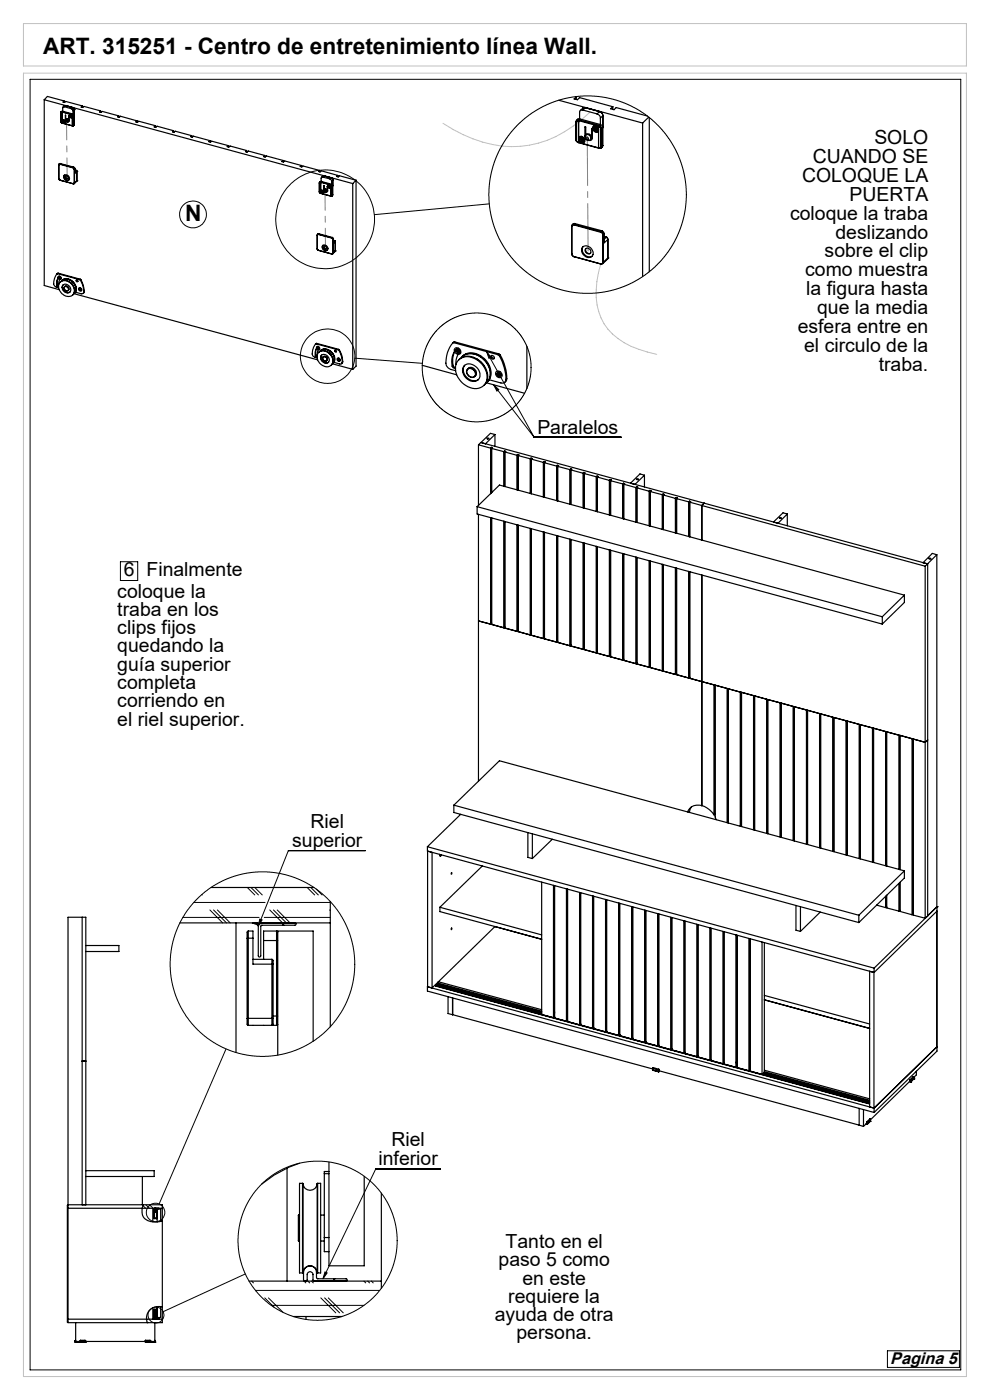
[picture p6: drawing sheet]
<svg xmlns="http://www.w3.org/2000/svg" width="210mm" height="297mm" viewBox="0 0 210 297" stroke-linecap="round" stroke-linejoin="round" font-family="sans-serif">
<defs><g id="words">
<g font-size="4.8">
<text x="9.1" y="11.5">ART. 315251 - Centro de entretenimiento línea Wall.</text>
<text x="39.3" y="47">N</text>
</g>
<g font-size="4.1">
<text x="172.4" y="34.6">CUANDO SE</text>
<text x="185.5" y="30.6">SOLO</text>
<text x="170.1" y="38.6">COLOQUE LA</text>
<text x="167.6" y="46.6">coloque la traba</text>
<text x="180.2" y="42.6">PUERTA</text>
<text x="177.2" y="50.6">deslizando</text>
<text x="170.8" y="58.6">como muestra</text>
<text x="174.9" y="54.6">sobre el clip</text>
<text x="171" y="62.6">la figura hasta</text>
<text x="169.2" y="70.6">esfera entre en</text>
<text x="173.3" y="66.6">que la media</text>
<text x="170.6" y="74.6">el circulo de la</text>
<text x="186.4" y="78.6">traba.</text>
<text x="114" y="92.1">Paralelos</text>
<text x="26.3" y="122.2">6</text>
<text x="31.1" y="122.2">Finalmente</text>
<text x="24.9" y="126.8">coloque la</text>
<text x="24.9" y="130.7">traba en los</text>
<text x="24.9" y="134.5">clips fijos</text>
<text x="24.9" y="138.4">quedando la</text>
<text x="24.9" y="142.3">guía superior</text>
<text x="24.9" y="146.2">completa</text>
<text x="24.9" y="150">corriendo en</text>
<text x="24.9" y="153.9">el riel superior.</text>
<text x="62" y="179.7">superior</text>
<text x="65.9" y="175.7">Riel</text>
<text x="83" y="243.1">Riel</text>
<text x="80.3" y="247.1">inferior</text>
<text x="105.8" y="268.7">paso 5 como</text>
<text x="107.2" y="264.8">Tanto en el</text>
<text x="110.8" y="272.5">en este</text>
<text x="105" y="280.3">ayuda de otra</text>
<text x="107.8" y="276.4">requiere la</text>
<text x="109.5" y="284.1">persona.</text>
</g>
<text font-size="3.6" x="188.8" y="289.3">Pagina 5</text>
</g></defs>
<g fill="none" stroke="#000" stroke-width=".21">
<path d="M6.4 16.8h197.4v273.8h-197.4zM103.8 43.2l-24.4 2.3M75.2 76l14.4 1.1M103.2 74.6l10.1 18.2M103.2 74.6l.9 1.2-.4 .2zM104.7 81.6l8.6 11.2M104.7 81.6l1.1 1.1-.4 .3zM113.3 92.8h18.5M25.5 119.2h3.7v4h-3.7zM38.8 194.6h16.2M41.1 191.4h15.1M42.8 189.8l.1 .1"/>
<path d="M44.5 193l2.7 2.8M45.3 193l2.7 2.8M46.1 193l2.7 2.8M52.5 188.3l1.5 1.6M53.2 188.3l1.6 1.6M54 188.3l1.6 1.6M55.1 195l.5 .2-.8 1.3zM56.1 194.6h14M57.2 193l2.7 2.8M57.3 191.4h12.8M58 193l2.7 2.8M58.8 193l2.7 2.8"/>
<path d="M65.2 188.3l1.5 1.6M65.9 188.3l1.6 1.6M67.1 188.6l1.2 1.3M69.9 193l.2 .2M77.5 180.4h-16.3l-6.4 16.1M47.9 222.5l-14.1 32.9M30.3 255.8l.6 .5M30.9 255.6l.8 .7M31.7 255.6l.8 .7M93.4 248h-13.7l-11.2 23.3M52 270.3l-17.4 8M53.4 271.8l.4 .4"/>
<path d="M54.2 273.8h26.3M56.2 275.3l2 2.1M56.9 275.3l3.1 3.1M57.5 276.9h19.7M64.5 271.8l.4 .4M65.3 271.8l.4 .4M66.1 271.8l.4 .4M68.1 275.3l3.1 3.2M68.9 275.3l3.1 3.2M68.9 269.8l.5 .2-.9 1.3zM69.6 275.3l3.2 3.2M77.2 271.8l.4 .4"/>
<path d="M78 271.8l.4 .4M78.8 271.8l.4 .4M31.2 280.5l.1 .1M188.2 286.6h15.3v3.5h-15.3z"/>
<circle cx="40.9" cy="45.5" r="2.86"/>
<circle cx="69" cy="46.5" r="10.5"/>
<circle cx="124.6" cy="41.3" r="20.9"/>
<circle cx="69.5" cy="75.5" r="5.8"/>
<circle cx="101.1" cy="78" r="11.5"/>
<circle cx="55.7" cy="204.5" r="19.6"/>
<circle cx="33" cy="257.2" r="1.96"/>
<circle cx="33.1" cy="279" r="1.69"/>
<circle cx="67.4" cy="263.2" r="16.9"/>
</g>
<path d="M124.6 29.3l.1 23.9" fill="none" stroke="#808080" stroke-width=".21" stroke-dasharray="15.2 1.3 1.3 1.3" stroke-dashoffset="5.2"/>
<path d="M5 15.5h200v276.5h-200zM5 5h200v9h-200zM125.2 23.8a23.5 23.5 0 0 1-16.7 7.3 27.2 27.2 0 0 1-14.5-4.9M127.4 56a17.1 17.1 0 0 0 .1 11.4 13.9 13.9 0 0 0 9.8 7.3l2 .5" fill="none" stroke="#c0c0c0" stroke-width=".21"/>
<path d="M14.1 25.6l.1 11.9M68.9 40.5l.1 12" fill="none" stroke="#808080" stroke-width=".21" stroke-dasharray="15.2 1.3 1.3 1.3" stroke-dashoffset="11.2"/>
<path d="M55.1 195l.5 .2-.8 1.3zM68.9 269.8l.5 .2-.9 1.3zM103.2 74.6l.9 1.2-.4 .2zM104.7 81.6l1.1 1.1-.4 .3z" fill="#000"/>
<g fill="none" stroke="#000" stroke-width=".25">
<path d="M9.4 21.2l.7-.7 3.5 .9M9.4 21.2l65.4 17.7M9.4 21.2v39.4l3.2 .9M12.5 35h.1M12.5 35v2.9M12.5 37.9l.2 .3M12.5 34.9v.1M12.7 34.9l-.2 .1M12.7 38.2h.1M12.7 38.2l2.8 .8M12.7 34.9l2.8 .7M12.7 34.8v.1"/>
<path d="M12.7 34.8h-.2M12.7 34.8l2.9 .8M12.8 34.7l-.3 .1M12.8 34.7l2.8 .8M12.8 34.7l-.1 .1M12.9 25.8v.2M12.9 25.8v.1M12.9 23.9v1.9M12.9 23.7v.2M13 23.8h.1M13 23.8l.2 .1M13 23.8h.2"/>
<path d="M13 23.8l-.1 .1M13.1 26.1h.1M13.2 23.7v.1M13.2 24l-.3-.2v2.2h.3M13.2 23.7h-.3M13.2 26.1l2.2 .6M13.2 26.1h.1M13.2 24v2.1M13.2 23.8l2.1 .6M13.2 23.7l2.2 .6M13.2 26h.1M13.2 25.5a.35 .35 0 0 1 .5-.1 .35 .35 0 0 1 .1 .5 .35 .35 0 0 1-.5 .2l-.1-.2"/>
<path d="M13.2 23.9v2.1M13.2 23.9v.1M13.3 23.6l-.4 .1M13.3 23.6l2.2 .6M13.3 23.6l-.1 .1M13.3 25.7l.2 .1M13.5 25.7h-.2l.2 .1M13.5 25.9h.1M13.5 25.6v.4v-.2M13.5 25.7h.1M13.5 25.8h.1M13.5 25.7l.2 .2"/>
<path d="M13.5 25.6v.1M13.6 25.8l.1 .1zM13.6 21.4l-.2 .3h.3l.2-.2 3.6 1M13.6 21.4v.3M13.6 37.2a.69 .69 0 0 1 1 .2 .69 .69 0 0 1-.2 .9 .77 .77 0 0 1-.7-.3 .77 .77 0 0 1-.1-.8zM13.6 22.5l-.2 .2M13.7 37.1a.74 .74 0 0 0 .1 .9 .74 .74 0 0 0 .8 .1M13.7 22.6l-.4 .1v.9M13.7 22.6l1.4 .5M13.9 25.4a.39 .39 0 0 1 .4-.2 .39 .39 0 0 1 .3 .4M13.9 22.4l-.2 .1M13.9 22.4h.1"/>
<path d="M13.9 22.4l-.3 .1M13.9 22.4l1.5 .4M13.9 22.4l-.2 .2M13.9 25.3a.35 .35 0 0 0 .1 .5 .35 .35 0 0 0 .4 0M13.9 25.3a.38 .38 0 0 1 .5 .1 .38 .38 0 0 1 0 .4l.2-.2M13.9 25.3v-.9v1M14 37.4a.37 .37 0 0 0 0 .4 .37 .37 0 0 0 .5 0M14.6 25.6v-1v1.1l-.3 .2M14.6 25.6h.1M14.6 25.5v.1M14.8 24.7h.2M14.8 24.6v.1"/>
<path d="M14.9 24.6h.1M14.9 24.6l.1 .1M15 24.6l.1-.2 .1 .3M15 24.7v.2M15 24.6l-.2 .1M15 24.7h.1M15 24.8h.1M15 24.4v.2M15 24.7v.1M15 24.8v.1M15.1 24.7l-.1 .2M15.1 23.1l.4 .4"/>
<path d="M15.2 24.7h-.1M15.3 24.7a.31 .31 0 0 0-.3-.3 .31 .31 0 0 0-.3 .4 .31 .31 0 0 0 .5 .1l.1-.1M15.3 24.5a.34 .34 0 0 0-.4-.2 .34 .34 0 0 0-.3 .3 .34 .34 0 0 0 .4 .4l.3-.1M15.3 24.4h.1M15.3 24.4h.2M15.4 24.3l-.1 .1M15.4 24.3l.3 .3M15.4 22.8l.4 .4M15.4 22.8h.1M15.4 22.8l-.3 .3M15.5 24.4l.1 .3M15.5 24.2l.2 .2v.2"/>
<path d="M15.5 24.4v2.2M15.5 23.5v.7M15.5 24.2l-.1 .1M15.5 35.6l.2 .3M15.5 24.6l-.2-.2v2.3l.2-.1M15.5 39h.1M15.6 35.6l.2 .3M15.6 35.6h-.1M15.6 26.5l-.1 .1M15.6 26.5h.1M15.6 24.7v1.8M15.6 35.5l.3 .3"/>
<path d="M15.6 35.5v.1M15.7 26.5l-.3 .2M15.7 24.6l-.1 .1M15.7 24.6v1.9M15.7 38.8l-.2 .2M15.7 38.8h.1M15.7 35.9v2.9M15.8 38.9l-.3 .1M15.8 26.4l-.1 .2M15.8 23.2h.1M15.8 23.2v3.2M15.8 26.4l-.3 .3"/>
<path d="M15.8 23.2l-.3 .3M15.8 35.9h-.1M15.8 38.8v.1M15.8 35.9v2.9M15.9 36.1l.2 .1M15.9 35.8l-.1 .1M15.9 35.8v.9l.4-.3M16.1 36.2l.2 .2M16.1 36.2h.1M16.1 36.2l-.2 .1M16.2 38.5l-.4 .4M16.3 38.3l-.1 .2"/>
<path d="M16.3 36.4h.1M16.3 38.3h.1M16.3 36.4v1.9M16.3 38.3l-.5 .5M17.5 22.5l-.3 .2 .4 .1 .2-.2 3.5 .9M17.5 22.5v.3M21.3 23.5l-.2 .2 .3 .1 .3-.2 3.5 1M21.3 23.5v.3M25.2 24.6l-.2 .2 .3 .1 .2-.2 3.6 .9M25.2 24.6v.3M29.1 25.6l-.3 .3 .4 .1 .2-.3 3.5 1M29.1 25.6v.3"/>
<path d="M32.9 26.7l-.2 .2 .4 .1 .2-.2 3.5 .9M32.9 26.7v.3M36.8 27.7l-.2 .3h.3l.2-.2 3.6 1M36.8 27.7v.3M40.7 28.8l-.2 .2 .3 .1 .2-.2 3.6 .9M40.7 28.8v.3M44.6 29.8l-.3 .3 .4 .1 .2-.3 3.5 1M44.6 29.8v.3M48.4 30.9l-.2 .2 .3 .1 .3-.2 3.5 .9M48.4 30.9v.3M52.3 31.9l-.2 .3 .3 .1 .2-.3 3.6 1M52.3 31.9v.3"/>
<path d="M56.2 33l-.3 .2 .4 .1 .2-.2 3.5 .9M56.2 33v.3M60 34l-.2 .3 .3 .1 .3-.3 3.5 1M60 34v.3M63.9 35.1l-.2 .2 .3 .1 .2-.2 3.6 1M63.9 35.1v.3M67.7 38.8v1.9M67.8 36.2v.2M67.8 36.2l-.2 .2 .3 .1 .2-.3 3.5 1M67.8 38.7l-.1 .1M67.8 38.7l.2 .1M67.8 38.7h.1"/>
<path d="M68 38.7h-.2M68 38.7l2.2 .6M68 38.6v.1M68 38.8l-.1-.1-.1 .1v2M68 38.6l-.2 .1M68 38.8v2.1M68 38.6l2.2 .6M68.1 38.5l-.3 .2M68.1 38.5l2.2 .6M68.1 38.5l-.1 .1M68.4 37.4l-.2 .2M68.5 37.6l-.4 .1v.8"/>
<path d="M68.5 37.6l1.5 .4M68.7 39.3v1zM68.7 37.3h.1M68.7 37.3l-.3 .1M68.7 37.3l-.2 .3M68.7 37.3l1.5 .4M68.8 37.3l-.3 .1M68.8 37.3l1.4 .4M69.7 39.5h.1M69.8 39.3l.3 .3h-.2v.2zM69.8 39.5v.1M69.8 39.7h.1"/>
<path d="M69.8 39.5h-.2l.2 .1M69.9 39.6h.2M70 38l.3 .4M70.1 39.6a.32 .32 0 0 0-.3-.3 .32 .32 0 0 0-.3 .4 .32 .32 0 0 0 .5 .2l.1-.2M70.1 39.4a.36 .36 0 0 0-.6-.1 .36 .36 0 0 0 .3 .6h.3M70.2 39.3l.1 .1M70.2 39.3v.1M70.2 39.2v.1M70.2 39.2l.3 .3M70.2 37.7l.4 .4M70.2 37.7l.4 .5M70.2 37.7h.1"/>
<path d="M70.2 37.7l-.2 .3M70.3 39.4l.1 .1M70.3 39.1l.3 .2-.1 .2M70.3 39.5l-.2-.1v2.1h.2M70.3 39.4h.1M70.3 38.4v.7M70.3 39.5v2M70.3 39.1l-.1 .1M70.4 39.4l-.1 .1M70.4 39.4v2.1M70.4 39.5h.1M70.4 39.5v1.9"/>
<path d="M70.5 39.5v1.9M70.6 38.1v.1M70.6 38.1v3.2M70.6 38.2l-.3 .2M71.6 37.2l-.2 .2 .4 .1 .2-.2 3.5 .9M71.6 37.2v.3M74.8 38.9v39.4M75.5 38.2v39.5l-.7 .6M75.5 38.2l-.7 .7M118.5 21.3l17.8 4.8M122.1 20.5h.1M122.2 29.6l.1 .3"/>
<path d="M122.2 25.9h.1M122.2 29.6v.1M122.2 25.9v3.7M122.2 29.7l.1 .1M122.2 20.5v.6M122.2 25.9v3.8M122.2 20.5l-.4 .5 .7 .2 .4-.5 7.1 1.9M122.3 25.5l-.1 .4M122.4 25.6l.4 .3M122.4 25.6l-.1 .1M122.4 25.6l-.2 .3M122.5 30.2l.2 .1"/>
<path d="M122.6 30.2h.1M122.7 25.6h-.3M122.7 30.2l4.4 1.3M122.7 30.2v.1M122.7 25.6l4.4 1.2M122.7 25.4v.2M122.7 25.9a.22 .22 0 0 0-.2-.3 .22 .22 0 0 0-.2 .2v4.1a.22 .22 0 0 0 .1 .3 .22 .22 0 0 0 .3-.2M122.7 25.4l-.4 .1M122.7 30.3l4.4 1.2M122.7 25.4l4.4 1.2M122.7 25.9v4.1M122.8 30l-.1 .1"/>
<path d="M122.8 29.1a.79 .79 0 0 1 1 .1 .79 .79 0 0 1 .1 1.1h-.6l-.5-.5M122.8 25.9v4.1M122.8 25.9h-.1M122.8 30h-.1M122.9 29.2a.62 .62 0 0 1 .9 .1 .62 .62 0 0 1-.2 .9 .69 .69 0 0 1-.7-.3 .69 .69 0 0 1 0-.7zM122.9 25.2l-.3 .1-.3 .2M122.9 25.2l4.5 1.2M122.9 25.2l-.2 .2M122.9 29.6l.4 .1M123 29.5l-.1 .1M123.1 29.5l.3 .1M123.3 29.5l-.4-.1v.2"/>
<path d="M123.3 29.5v-.3h.2v.4l.3 .1v.1l-.3-.1M123.3 29.7v.3M123.4 29.6l.1 .3M123.4 29.2l-.1 .3M123.4 29.6l-.1 .1M123.4 30h-.1M123.5 29.7v.4l-.2-.1M123.6 23.4a.52 .52 0 0 0-.7 .4v1.4M123.6 23.4l3 .8M123.8 29.7h-.3M124.2 22.9l-.6 .1M124.2 22.9h.1"/>
<path d="M124.2 22.9h-.6l-.5 .6M124.2 22.9l3 .8M124.2 22.9l-.6 .5M124.2 28.6a.7 .7 0 0 0 .1 1 .7 .7 0 0 0 .9 0M124.2 28.6a.71 .71 0 0 1 .9-.1 .71 .71 0 0 1 .4 .7M124.2 28.6a.74 .74 0 0 1 .9 .2 .74 .74 0 0 1 .1 .8M124.2 28.6v-1.7h-.1v2M124.2 28.6l-.1 .2M125.5 29.2v-1.9h.2v1.9M125.5 29.3h.2M125.7 29.2l-.1 .2a.52 .52 0 0 1-.6 .4M125.7 29.2l-.5 .4"/>
<path d="M125.7 29l-.2 .2M125.9 27.3l.4 .1M126 27.3h-.1M126.1 27.2h.1M126.1 27.2l.3 .1M126.3 27.3l-.4-.1v.1M126.3 27.3v-.4h.2v.4l.3 .1M126.3 27.4v.4M126.4 27.7l-.1 .1M126.4 27.3l.1 .4M126.4 26.9l-.1 .4M126.4 27.3l-.1 .1"/>
<path d="M126.5 27.5v.3h-.2M126.6 24.2a.92 .92 0 0 1 .8 .8M126.8 27.4v.1h-.3M126.8 27.4l-.3 .1M127 27.5a.6 .6 0 0 0-.5-.7 .6 .6 0 0 0-.7 .4 .61 .61 0 0 0 .4 .7 .61 .61 0 0 0 .8-.4M127 27.1a.64 .64 0 0 0-.9-.4 .64 .64 0 0 0-.3 .8l.7 .6 .5-.2M127 26.9h.4M127.1 26.8l.3 .1M127.1 26.6v.2M127.1 26.6l.5 .4 .1 .3M127.2 23.7a1.05 1.05 0 0 1 .7 .8M127.2 23.7h.1"/>
<path d="M127.2 23.7l-.6 .5M127.2 23.7l.5 .3 .2 .5M127.4 26.9l.1 .4M127.4 26.4l.3 .3 .2 .4M127.4 26.9l.1 .2M127.4 25v1.4M127.4 26.4l-.3 .2M127.4 27.2a.22 .22 0 0 0-.2-.3 .22 .22 0 0 0-.2 .2v4.1a.22 .22 0 0 0 .1 .3 .22 .22 0 0 0 .3-.2M127.4 27.2v4.1M127.5 31.3l-.1 .1M127.5 27.1l-.1 .1M127.5 27.1v4.2"/>
<path d="M127.5 31.3h-.1M127.5 31.1l-.1 .3M127.5 27.3v3.8M127.6 31.4l-.5 .1M127.7 27.3h-.2M127.7 31.1h-.2M127.7 31.1l-.1 .3M127.7 27.3v3.8M127.9 30.9l-.3 .5M127.9 24.5h.1M127.9 24.5v2.5M127.9 27.1v3.8"/>
<path d="M127.9 24.5l-.5 .5M127.9 27.1l-.2 .2M127.9 30.9l-.2 .2M130 22.6l-.5 .5 .7 .2 .5-.5 6.6 1.8M130 22.6v.6M136.3 26.1v32.6M137.6 24.8l-1.3 1.3M137.7 24.9v32.7M12.2 58.1v-.1a2.49 2.49 0 0 0-.6 2.6l.8 .4M12.2 58.1l4.7 1.2M12.3 59l-.2 .9 .1 .5M12.3 58l-.2 .1"/>
<path d="M12.3 58.6a.36 .36 0 0 1 .7 .2 .36 .36 0 0 1-.5 .4l-.2-.3zM12.3 58l-.1 .1M12.3 58l4.7 1.2M12.4 58.9h.2M12.5 58.8v.1M12.5 58.9h.3M12.5 58.9h-.1M12.6 58.9v-.2l.1 .2M12.6 58.9v.2M12.6 58.9h-.2M12.6 58.7v.2M12.6 59.1h.1"/>
<path d="M12.7 60a1.9 1.9 0 0 1 3 1.2 1.32 1.32 0 0 1-.5 1.6 1.32 1.32 0 0 1-1.7-.2 1.99 1.99 0 0 1-.8-2.6zM12.7 59l-.1 .1M12.7 59h.1M12.8 59.9a1.99 1.99 0 0 1 3 1.7l-.1 .6-.3 .4M12.8 58.9l-.1 .1M13 59.7a1.76 1.76 0 0 1 2.9 .7 1.41 1.41 0 0 1-.3 1.9M13.2 59.4a2.07 2.07 0 0 1 3 2.1l-.4 .7a2.02 2.02 0 0 0-.2-2.2 2.02 2.02 0 0 0-2.1-.7zM14.7 59.8l.8 .7M16.2 59.4l.3 .3M16.9 59.3l.2 .1M17 59.2l.1 .1M17 59.2l-.1 .1"/>
<path d="M17.1 59.4a4.9 4.9 0 0 1 .7 2.5M17.1 59.3a5.2 5.2 0 0 1 .8 2.5M17.1 59.3v.1M67.3 52.8l.3 .3M67.3 49.9h.1M67.3 52.8h.1M67.3 49.9v2.9M67.3 52.8l.2 .3M67.3 49.7v.2M67.5 49.7l-.2 .2M67.5 53.1h.1M67.5 53.1l2.9 .8"/>
<path d="M67.5 49.7l2.9 .8M67.6 49.7h-.1M67.6 49.7h-.3M67.6 53.1l2.8 .8M67.6 49.7l2.8 .7M67.7 49.6l-.4 .1M67.7 49.6l2.8 .8M67.7 49.6l-.1 .1M67.7 40.7l.1 .1M67.8 40.8l.1 .2 .1-.1M68 41h.1M68 41l2.2 .6"/>
<path d="M68 40.9v.1M68 40.9h.1M68 40.5a.37 .37 0 0 1 .6 0 .37 .37 0 0 1-.2 .6l-.4-.3M68.2 40.6h.1M68.2 40.6l.1 .1M68.3 40.6h-.2l.2 .1M68.3 40.6v-.1v.4M68.3 40.7v.2M68.3 40.9h.1M68.3 40.6h.1M68.3 40.8h.1M68.3 40.7h.1"/>
<path d="M68.4 40.7l.1 .1zM68.4 40.7h.1M68.5 52.1a.73 .73 0 0 0 .1 .8 .73 .73 0 0 0 .9 .2M68.5 52a.72 .72 0 0 1 .9 .3 .72 .72 0 0 1-.1 .9 .73 .73 0 0 1-.8-.3 .73 .73 0 0 1 0-.9zM68.8 40.2a.34 .34 0 0 0 0 .5 .34 .34 0 0 0 .5 0M68.8 52.2a.38 .38 0 0 0 .1 .4 .38 .38 0 0 0 .4 .1M68.8 40.2a.34 .34 0 0 1 .4-.1 .34 .34 0 0 1 .2 .4M68.8 40.2a.35 .35 0 0 1 .4 .1 .35 .35 0 0 1 .1 .4M69.4 40.5l.1-1v1M69.4 40.6h.1M69.5 40.5l-.4 .3M69.5 40.5l-.2 .2"/>
<path d="M69.5 40.4l-.1 .1M70.2 41.6h.1M70.3 41.6h.1M70.3 41.5h.1M70.4 50.4l.3 .4M70.4 50.5l.2 .3M70.4 50.4v.1M70.4 41.5l-.1 .1M70.4 53.9h.1M70.4 41.6h-.2M70.4 41.4l-.1 .2M70.5 50.4l.2 .3"/>
<path d="M70.5 41.4h-.1M70.5 41.4l-.1 .2M70.5 50.4h-.1M70.6 53.8l-.2 .1M70.6 50.8h.1M70.6 53.7l-.2 .2M70.6 41.3l-.2 .3M70.6 50.8v2.9M70.6 41.3l-.1 .1M70.7 53.7h-.1M70.7 53.7l-.1 .1M70.7 50.8v2.9"/>
<path d="M70.7 51h.2M70.7 50.7v.1M70.7 50.7v.9l.4-.3M70.9 51l.2 .3M70.9 51h.1M70.9 51l-.2 .3M71 53.4l-.4 .4M71.1 53.2l-.1 .2M71.1 53.2h.1M71.1 51.3v1.9M71.1 53.2l-.4 .5M121.2 53.8l.2 .5 .4 .1"/>
<path d="M121.2 48h.1M121.2 53.8l.1 .1M121.2 48v5.8M121.3 53.9l.1 .2 .4 .3M121.3 48v5.9M121.4 47.7l-.2 .3M121.8 47.7l-.4 .1-.1 .2M121.8 54.4l5.7 1.6M121.8 47.7l5.6 1.6M121.8 47.6v.1M121.8 47.6l-.4 .1M121.8 47.6l5.7 1.5"/>
<path d="M122 47.4l-.4 .1-.2 .2M122 47.4l5.7 1.6M122 47.4l-.2 .2M123.6 52.4a1.45 1.45 0 0 1 1.8 .2 1.45 1.45 0 0 1 .2 1.8 1.46 1.46 0 0 1-1.8-.3 1.46 1.46 0 0 1-.2-1.7zM123.7 52.3a1.5 1.5 0 0 0 .3 1.7 1.5 1.5 0 0 0 1.6 .3M124.3 52.7a.76 .76 0 0 0 .1 .9 .76 .76 0 0 0 .9 .1M124.3 52.7a.7 .7 0 0 1 .9 .3 .7 .7 0 0 1-.1 .9 .74 .74 0 0 1-.8-.4 .74 .74 0 0 1 0-.8zM127.4 49.3l.3 .2 .1 .3M127.5 49.1l.3 .3 .2 .4M127.5 49.1l-.1 .2M127.7 49l.3 .2 .2 .4M127.7 49l-.2 .1"/>
<path d="M127.8 55.7l-.1 .2-.2 .1M127.8 49.8v5.9M127.9 55.9l-.4 .1M128 49.8h-.2M128 55.6l-.2 .1M128 55.6l-.1 .3M128 49.8v5.8M128.2 49.6v1.9l.7-.7-.3-.5M128.2 50.2l.4 .1M128.2 49.6l-.2 .2M128.6 50.3l.3 .4v4M128.6 50.3h.1"/>
<path d="M128.6 50.3l-.4 .4M128.8 55l-.9 .9M128.9 54.7l-.1 .3M128.9 54.7h.1M128.9 54.7l-.9 .9M12.1 60.5l.3 .2M12.2 60.4l.2 .3M12.2 60.4l-.1 .1M12.5 60.4v-.6l.3-.7a.26 .26 0 0 0 0-.3 .26 .26 0 0 0-.3 0 2.02 2.02 0 0 0-.4 1.7M13.4 60.4a1.04 1.04 0 0 1 1.3 .3 1.04 1.04 0 0 1-.1 1.4 1.1 1.1 0 0 1-1.2-.4 1.1 1.1 0 0 1 0-1.3zM13.4 60.4a1.11 1.11 0 0 0 .2 1.3 1.11 1.11 0 0 0 1.3 .2M13.7 60.9a.55 .55 0 0 1 .7 0 .55 .55 0 0 1 .1 .7"/>
<path d="M13.7 60.9a.57 .57 0 0 0 .1 .6 .57 .57 0 0 0 .7 .1M13.7 60.9a.57 .57 0 0 1 .7 0 .57 .57 0 0 1 .1 .7M13.7 60.8a.53 .53 0 0 1 .7 .2 .53 .53 0 0 1-.1 .7 .56 .56 0 0 1-.6-.2 .56 .56 0 0 1 0-.7zM15.7 62.3l51.7 14M16.7 61.1a.37 .37 0 0 1 .6 .1 .37 .37 0 0 1-.3 .5l-.2-.1zM16.8 61.4h.2M16.9 61.3l.1 .1M17 61.4l.1 .2v-.1M17 61.3v-.1l.3 .3M17 61.3l-.2 .1M17 61.2v.1M17 61.4v.1"/>
<path d="M17 61.4h.1M17.1 61.5h.2M17.1 61.5h.1M17.8 61.9l-.4 .4-1.4-.3M17.9 61.8l-.3 .4M17.9 61.8l-.1 .1M66.9 75.4l.3 .3M67 75.3l.2 .3M67 75.3l-.1 .1M67.1 73a2.38 2.38 0 0 0-.7 2.5l.9 .4M67.1 73l4.7 1.2M67.2 72.8l-.2 .2"/>
<path d="M67.2 73.9l-.2 .7v.7M67.2 72.8l-.1 .2M67.2 72.8l4.7 1.3M67.2 73.8l.5 .1M67.2 73.8l.2 .1M67.3 75.2l.1-.7 .3-.5a.26 .26 0 0 0-.1-.3 .26 .26 0 0 0-.3 0 2.28 2.28 0 0 0-.4 1.7M67.3 73.7l-.1 .1M67.4 74h.1M67.4 73.9v.1M67.5 73.7l-.1-.1 .1 .4M67.5 73.8l-.1 .1M67.5 74h-.1"/>
<path d="M67.6 74.8a1.99 1.99 0 0 1 2.3 .1 1.99 1.99 0 0 1 .6 2.2l-.3 .4M67.6 74.8a2.04 2.04 0 0 1 3 2 1.4 1.4 0 0 1-1.1 1 1.4 1.4 0 0 1-1.3-.4 1.81 1.81 0 0 1-.6-2.6zM67.8 74.6a1.88 1.88 0 0 1 2-.3 1.88 1.88 0 0 1 1.1 1.7v.7l-.5 .6M67.9 74.4a1.96 1.96 0 0 1 2.5 .3 1.96 1.96 0 0 1 .3 2.4h-.1a2.03 2.03 0 0 0-1.9-3zM68.2 75.3a1.09 1.09 0 0 1 1.3 .3 1.09 1.09 0 0 1 .1 1.3 1.09 1.09 0 0 1-1.3-.3 1.09 1.09 0 0 1-.1-1.3zM68.2 75.3a1.11 1.11 0 0 0 .2 1.3 1.11 1.11 0 0 0 1.3 .2M68.5 75.8a.49 .49 0 0 1 .7 .1 .49 .49 0 0 1-.2 .7 .59 .59 0 0 1-.5-.8zM68.5 75.7a.54 .54 0 0 1 .8 .1 .54 .54 0 0 1 0 .7M68.5 75.7a.55 .55 0 0 0 .1 .7 .55 .55 0 0 0 .7 .1M68.5 75.7a.56 .56 0 0 1 .7 .2 .56 .56 0 0 1 .1 .6M69.6 74.7l.7 .7M70.5 77.2l4.3 1.1"/>
<path d="M70.8 76.9l1.3 .3a.36 .36 0 0 0 .5-.3M71.1 74.3v.2l.3 .1M71.6 76.2a.2 .2 0 0 1 .4 0 .2 .2 0 0 1-.1 .3zM71.7 76.2l.2 .1M71.8 74.2l.1 .1M71.8 76.3v.2l.1-.1M71.8 76.2l.1-.1v.2h.2l-.2 .1M71.8 76.2h-.2l.2 .1M71.9 74.1l.1 .2M71.9 74.1l-.1 .1M71.9 76.1l-.1 .1M71.9 76.3v.1"/>
<path d="M71.9 76.3h-.1M71.9 74.3a5.2 5.2 0 0 1 .7 2.6M72 74.3a4.9 4.9 0 0 1 .7 2.5M72 74.3h-.1M72 76.3l-.1 .1M72.7 76.8l-.2 .3M72.7 76.8l-.1 .1M89.6 77.5l7.3 2M95.9 77.7l.2 .3 .5 .1M96.1 77.5l.2 .3 .3 .2M96.1 77.5l-.2 .2M96.3 72.7h-.1a5.1 5.1 0 0 0-1.4 5l.6 .6 1.3 .3"/>
<path d="M96.3 72.7l9.3 2.5M96.4 72.5l-.4 .3M96.4 74.6l-.4 1.4 .1 1.5M96.4 72.5l-.1 .2M96.4 72.5l9.4 2.6M96.5 73.9a.8 .8 0 0 1 1 .2 .8 .8 0 0 1 0 1 .83 .83 0 0 1-.9-.2 .83 .83 0 0 1-.1-1zM96.6 74.4l.4 .1M96.7 74.4h.3M96.7 74.3v.1M96.7 74.4h-.1M96.7 77.3a3.6 3.6 0 0 1 .8-2.6v-.3l-.5-.4a2.96 2.96 0 0 0-1.2 3.1l.1 .6M97 74.4v-.4l.2 .1v.3l.3 .1v.2l-.3-.1"/>
<path d="M97 74.4l-.4-.1v.1M97 74.5v.4M97 74v.4M97 74.4v.4M97 74.8h.2M97 74.4v.1M97 74.8v.1M97.1 76.6a3.2 3.2 0 0 1 4.8 .3 3.5 3.5 0 0 1 .7 4.9 3.5 3.5 0 0 1-4.9-1 3.4 3.4 0 0 1-.6-4.2zM97.2 74.6v.3h-.2M97.2 74.6h.3M97.3 76.3a3.1 3.1 0 0 1 4.3 .2 3.7 3.7 0 0 1 1.2 5.2l-.2 .1M97.8 76a3 3 0 0 1 4.4-.1 3.7 3.7 0 0 1 1.3 4.9l-.5 .5"/>
<path d="M98.1 75.5a3.4 3.4 0 0 1 4.7 .6 3.4 3.4 0 0 1 .5 5 3.4 3.4 0 0 0-.7-4.9 3.4 3.4 0 0 0-4.6-.6zM98.4 77.7a2.12 2.12 0 0 1 3.3 1.2 1.46 1.46 0 0 1-.4 1.8 1.46 1.46 0 0 1-1.9-.1 2.2 2.2 0 0 1-1-2.9zM98.6 77.5a2.22 2.22 0 0 0 .4 2.5 2.22 2.22 0 0 0 2.5 .5M99.1 78.4a1.06 1.06 0 0 1 1.4 .2 1.06 1.06 0 0 1 .1 1.3 1.13 1.13 0 0 1-1.3-.2 1.13 1.13 0 0 1-.2-1.3zM99.2 78.3a1.1 1.1 0 0 1 1.5 0 1.1 1.1 0 0 1 0 1.6M99.2 78.3a1.15 1.15 0 0 0 .2 1.4 1.15 1.15 0 0 0 1.3 .2M99.2 78.3a1.13 1.13 0 0 1 1.3 .2 1.13 1.13 0 0 1 .2 1.4M101.2 76.2l.8 .6 .7 .8M104.3 75.4l.1 .4 .4 .2M105.3 78.8a.8 .8 0 0 1 1 .2 .8 .8 0 0 1 0 1 .83 .83 0 0 1-.9-.2 .83 .83 0 0 1-.1-1zM105.5 79.3l.3 .1M105.6 75.2l.3 .3"/>
<path d="M105.7 79.3v-.3h.2v.4h.4v.2l-.4-.1M105.7 79.5v.3l.2 .1v-.4M105.7 79.3l-.3-.1v.2l.3 .1M105.8 75.1l.3 .2M105.8 75.1l-.2 .1M105.8 79.1l-.1 .2M105.8 79.4v.3M105.8 79.4l-.1 .1M105.9 75.5a10.6 10.6 0 0 1 1.4 5M106.1 75.3a10.6 10.6 0 0 1 1.4 5M106.1 75.3l-.2 .2M106.2 79.5h-.3"/>
<path d="M111.8 73.5v8.9M101.5 94.4l.5-.5 47.4 12.8M101.5 94.4l2.6 .7M101.5 94.4v12.8M102 93.9l2-2 1 .3-2 2zM103.2 81.2l8.1 2.2M104.1 95.1v9.6M104.2 94.9l.3 .1-.2 .1M104.2 94.9l-.1 .2M104.2 94.9v9.7M104.3 95.1l2.6 .7M104.3 95.1v9.4"/>
<path d="M105 92.2v2.5M106.9 95.8v7.3M107 95.7h.3l-.2 .2M107 95.7l-.1 .1M107 95.7v7.5M107.1 95.9l2.5 .7M107.1 95.9v7.3M107.3 80.5a.75 .75 0 0 1-1 .7l-2.5-.6M107.5 80.3l-.1 .4-.3 .4M107.5 80.3l-.2 .2M109.6 96.6v7.3M109.8 96.4l.3 .1-.2 .2"/>
<path d="M109.8 96.4l-.2 .2M109.8 96.4v7.6M109.9 96.7l2.6 .6M109.9 96.7v7.3M112.5 97.3v7.4M112.6 97.2l.3 .1-.2 .1M112.6 97.2l-.1 .1M112.6 97.2v7.5M112.7 97.4l2.6 .7M112.7 97.4v7.4M115.3 98.1v7.3M115.4 97.9l.3 .1-.2 .2"/>
<path d="M115.4 97.9l-.1 .2M115.4 97.9v7.6M115.5 98.2l2.6 .7M115.5 98.2v7.3M118.1 98.9v7.3M118.2 98.7l.3 .1-.2 .2M118.2 98.7l-.1 .2M118.2 98.7v7.6M118.3 99l2.6 .6M118.3 99v7.3M120.9 99.6v7.4M121 99.5h.3l-.2 .2"/>
<path d="M121 99.5l-.1 .1M121 99.5v7.5M121.1 99.7l2.6 .7M121.1 99.7v7.3M101.2 107.5v1.5l85.9 23.4M101.2 107.5l85.9 23.3M101.2 107.5l4.7-4.6 85.9 23.4M101.5 109.1v56.6M104.1 109.8v22.6M104.2 109.9v22.4M104.3 109.9v22.6l2.6 .7M106.9 110.6v22.6"/>
<path d="M107 110.6v22.4M107.1 110.6v22.6l2.5 .7M109.6 111.3v22.6M109.8 111.4v22.4M109.9 111.4v22.6l2.6 .7M112.5 112.1v22.6M112.6 112.1v22.4M112.7 112.1v22.7l2.6 .7M115.3 112.9v22.6M115.4 112.9v22.4M115.5 112.9v22.6l2.6 .7M118.1 113.6v22.6"/>
<path d="M118.2 113.7v22.4M118.3 113.7v22.6l2.6 .7M120.9 114.4v22.6M121 114.4v22.4M121.1 114.4v22.7l2.6 .6M123.7 100.4v7.3M123.7 115.1v22.6M123.8 100.2l.3 .1-.2 .2M123.8 100.2l-.1 .2M123.8 100.2v7.6M123.8 115.2v22.4M123.9 100.5l2.6 .6"/>
<path d="M123.9 115.2v22.6l2.6 .7M123.9 100.5v7.3M126.5 101.1v7.4M126.5 115.9v22.6M126.6 101l.3 .1-.2 .1M126.6 101l-.1 .1M126.6 101v7.5M126.6 116v22.3M126.7 101.2l2.6 .7M126.7 116v22.6l2.6 .7M126.7 101.2v7.4M129.3 101.9v7.4"/>
<path d="M129.3 116.7v22.6M129.4 101.7l.3 .1-.2 .2M129.4 101.7l-.1 .2M129.4 101.7v7.6M129.4 116.7v22.4M129.5 102l2.6 .7M129.5 102v7.3M129.5 116.7v22.6l2.6 .7M132.1 102.7v7.3M132.1 117.4v22.6M132.3 102.5l.2 .1-.2 .1M132.3 102.5l-.2 .2"/>
<path d="M132.3 102.5v7.6M132.3 117.5v22.4M132.3 102.7l2.6 .7M132.3 117.5v22.6l2.6 .7M132.3 102.7v7.4M133.7 102.5l2-2 1 .3-2 2zM134.9 103.4v7.4M134.9 118.2v22.6M135 103.3h.3l-.2 .2M135 103.3l-.1 .1M135 103.3v7.5M135 118.2v22.4"/>
<path d="M135.1 103.5l2.6 .7M135.1 118.2v22.7l2.6 .6M135.1 103.5v7.3M136.7 100.8v2.5M137.7 104.2v7.3M137.7 119v22.5M137.8 104l.3 .1-.2 .2M137.8 104l-.1 .2M137.8 104v7.6M137.8 119v22.4M137.9 104.3l2.6 .6M137.9 119v22.6l2.6 .7"/>
<path d="M137.9 104.3v7.3M140.5 104.9v7.4M140.5 119.7v22.6M140.7 104.8l.2 .1-.2 .1M140.7 104.8l-.2 .1M140.7 104.8v7.6M140.7 119.7v22.4M140.7 105l2.6 .7M140.7 119.8v22.6l2.6 .7M140.7 105v7.4M143.3 105.7v7.4M143.4 105.5l.3 .1-.2 .2"/>
<path d="M143.4 105.5l-.1 .2M143.4 105.5v7.6M143.5 105.8l2.6 .7M143.5 105.8v7.3M146.1 106.5v7.3M146.3 106.3l.2 .1-.2 .1M146.3 106.3l-.2 .2M146.3 106.3v7.6M146.3 106.5l2.6 .7M146.3 106.5v7.4M148.9 107.2v7.4M148.9 107.2l47.4 12.9"/>
<path d="M149.4 106.7l-.5 .5M149.4 106.7l47.4 12.9M164.1 110.7l2-1.9 .9 .2-2 2zM165.3 109.9l.3-.1 .2 .1-.4 .1zM167 109v2.5M195.8 119.4l2-2 .9 .3-2 1.9zM196.8 119.6l-.5 .5M196.8 119.6v74.7l-.5 .5M197.1 118.5h.4l-.3 .1zM198.7 117.7v74.7M104.1 132.4l-2.6-.7 47.4 12.9M104.2 132.3l-.1 .1"/>
<path d="M104.2 132.3h.1M107 133l-.1 .2M107 133h.1M109.8 133.8l-.2 .1M109.8 133.8h.1M112.6 134.5l-.1 .2M112.6 134.5h.1M115.4 135.3l-.1 .2M115.4 135.3h.1M118.2 136.1l-.1 .1M118.2 136.1h.1M121 136.8l-.1 .2"/>
<path d="M121 136.8h.1M123.8 137.6l-.1 .1M123.8 137.6h.1M126.6 138.3l-.1 .2M126.6 138.3l.1 .1M129.4 139.1l-.1 .2M129.4 139.1h.1M132.3 139.9l-.2 .1M132.3 139.9h.1M143.3 120.5v22.6M143.4 120.5v22.4M143.5 120.5v22.6l2.6 .7"/>
<path d="M146.1 121.2v22.6M146.3 121.3v22.3M146.3 121.3v22.6l2.6 .7M148.9 122v48.9M187.1 130.8v1.6M191.8 126.3v1.5l-4.7 4.6M191.8 126.3l-4.7 4.5M196.3 120.1v74.7M135 140.6l-.1 .2M135 140.6h.1M137.8 141.4l-.1 .1M137.8 141.4h.1"/>
<path d="M140.7 142.1l-.2 .2M140.7 142.1v.1M143.4 142.9l-.1 .2M143.4 142.9h.1M146.3 143.6l-.2 .2M146.3 143.6v.1M148.9 144.6l47.4 12.9M148.9 144.6l2.5 .7v27.6M151.6 145.3v27.4M154.4 146.1v28.5M157.2 146.9v28.4M160 147.6v28.5"/>
<path d="M162.8 148.4v28.4M165.6 149.2v28.4M168.4 149.9v28.5M171.2 150.7v28.4M174 151.4v28.5M176.8 152.2v28.5M179.6 152.9v28.5M182.4 153.7v28.5M185.2 154.5v28.4M188 155.2v28.5M190.8 156v28.5M193.6 156.7v37.2"/>
<path d="M196.3 157.5l-2.6-.7v37.3l2.6 .7M196.8 157l-.5 .5M90.7 179.6v30.7l94.7 25.7M90.7 179.6l94.7 25.8M96.3 170.8v1.6l85.9 23.3M96.3 170.8l85.9 23.4M96.3 170.8l9.6-9.4 85.9 23.3M97.7 172.8l-7 6.8M112 176.6v5.3l.9 .2M112.9 176.9v5.2M117.2 178l-4.3 4.1M146.6 171.2l-.4 1.1"/>
<path d="M148.9 170.9a4.7 4.7 0 0 1 2.5 2M148.9 170.9a2.3 2.3 0 0 0-3 1.4M151.6 172.7l.1 .2M151.6 172.7l-.2 .2M151.9 173.9l-.2-.6v-28l2.5 .7v28.5M154.5 174.6v-28.5l2.5 .7v28.5M157.3 175.3v-28.4l2.5 .7v28.4M160.1 176.1v-28.5l2.5 .7v28.5M162.9 176.9v-28.5l2.6 .7v28.4M165.7 177.6v-28.4l2.5 .7v28.4M168.5 178.4v-28.5l2.6 .7v28.5M171.3 179.1v-28.4l2.5 .7v28.4"/>
<path d="M174.1 179.9v-28.5l2.5 .7v28.5M17.4 194.6v61M38.2 195.8h31.9M44.8 188.3h21.8M50.1 195.8v27.5M52.4 199h.3M52.4 199v17M52.7 197.5v1.5M52.7 197.5l-.3 .2v1.3M52.7 197.5h1v1.5M52.7 199v17M52.7 199h1"/>
<path d="M53.6 195.8l1.2 .6v6.4a.27 .27 0 0 0 .3 .2 .27 .27 0 0 0 .2-.2v-6.4l.2-.1h7a.25 .25 0 0 0 .3-.3 .25 .25 0 0 0-.3-.2M53.7 199v5.5h4M54.4 195.8l.6 .2 .5-.2M55.9 199.5v4M55.9 199.5h2.8M58.7 199.5h.2M58.7 197.5v2M58.7 197.5l.2 .3M58.7 197.5h-2.8v2M58.7 199.5v16M59.9 196.3l.1-.2 .2 .2M70.1 191.2v26.6"/>
<path d="M93.3 181.3l.1 .3 .2-.2M93.3 192.5v.9l21.6 5.8M93.3 192.5l21.6 5.8M95.7 185.2l.1-.1v.4zM95.8 196.9l-.1 .3zM102.3 183.7l-9 8.8M105 196.6h.1M105 196.6l-12 11.7M105 196.6l9.9 2.7M114.9 187.1v28.1l2.5 .7M117.4 187.8v28.1M117.6 187.9v27.8"/>
<path d="M117.7 187.9v28.1l2.5 .6M120.2 188.6v28M120.3 188.6v27.9M120.4 188.6v28.1l2.5 .7M122.9 189.3v28.1M123.1 189.4v27.8M123.2 189.4v28l2.5 .8M125.7 190.1v28.1M125.9 190.1v27.9M125.9 190.1v28.1l2.5 .7M128.4 190.8v28.1M128.6 190.9v27.9"/>
<path d="M128.7 190.9v28.1l2.5 .6M131.2 191.6v28M131.4 191.6v27.9M131.5 191.6v28.1l2.5 .7M134 192.3v28.1M134.2 192.4v27.8M134.2 192.4v28.1l2.5 .7M136.7 193.1v28.1M136.9 193.1v27.9M137 193.1v28.1l2.5 .7M139.5 193.8v28.1M139.7 193.9v27.9"/>
<path d="M139.8 193.9v28.1l2.5 .7M142.3 194.6v28.1M142.5 194.6v27.9M142.5 194.7v28l2.6 .7M145.1 195.3v28.1M145.2 195.4v27.8M145.3 195.4v28.1l2.5 .7M147.8 196.1v28.1M148 196.1v27.9M148.1 196.1v28.1l2.5 .7M150.6 196.8v28.1M150.7 196.9v27.9"/>
<path d="M150.8 196.9v28.1l2.6 .7M153.4 197.6v28.1M153.5 197.6v27.9M153.6 197.7v28l2.5 .7M156.1 198.3v28.1M156.3 198.4v26.8M156.4 198.4v28.1l2.5 .7M158.9 199.1v28.1M159 199.1v27.9M159.1 199.1v28.1l2.5 .7M161.6 199.8v28.1M162.1 200v27.4l-.5 .5"/>
<path d="M168.8 192.1v5.2l1 .3M169.8 192.3v5.3M174 193.5l-4.2 4.1M176.9 180.7v-28.5l2.6 .7v28.5M179.7 181.4v-28.4l2.5 .7v28.4M182.2 194.2v1.5M182.5 182.2v-28.5l2.6 .7v28.5M185.3 182.9v-28.4l2.6 .7v28.5M185.9 192l2 .5M187.9 190.1v2.4M188 190v2.4M188 192.4l-.1 .1"/>
<path d="M188 192.4h.1M188.1 183.7v-28.4l2.6 .7v28.4M188.1 189.9v2.7l2.6 .7M190.7 187.4v5.9M190.8 187.3v5.8M190.8 193.1l-.1 .2M190.8 193.1h.1M190.9 184.5v-28.5l2.6 .7v37.4M190.9 187.2v6.2l2.6 .7M191.8 184.7l-9.6 9.5M191.8 184.7v1.6l-9.6 9.4M193.6 193.9l-.1 .2"/>
<path d="M193.6 193.9h.1M198.7 192.4h.1M198.7 193.3v28.8M198.7 192.4l-1.9 1.9M198.8 192.4l-13.4 13M198.8 192.4v.9l-13.4 13M18.2 200.6h7v1.3h-7M52.4 216h.3M52.4 216v1.3l.3 .2M52.7 216v1.5M52.7 216h5M52.7 217.5h6"/>
<path d="M53.7 203.5h4M57.7 216v1.5l.2-.2v-1.3M57.7 216h.2M57.7 203.5v1M57.7 203.5l.2 .2v.8M57.7 204.5h.2M57.7 204.5v11.5M57.9 204.5v11.5M57.9 215.5h.8M58.7 215.5v2M58.7 215.5h.2M58.9 217.3l-.2 .2"/>
<path d="M90.7 209.3l94.7 25.8M90.7 209.3l1 .3M90.7 209.3h.1M92.4 209.1l92.1 25.1M92.4 209.1l92.1 25M92.6 208.9v.1M92.6 209l-.2 .1M92.6 209l3 .8M92.6 208.9l3 .9M92.9 208.7h.1M92.9 208.7l-.3 .2M92.9 208.6v.1"/>
<path d="M92.9 208.7l22 6M92.9 208.6l22 5.9M92.9 208.4l-1.2 1.2M93 208.3l-.1 .3M93 208.3l21.9 5.9M95 211.5v3.5l1 .3M95.6 209.7h.4a.23 .23 0 0 1-.2 .3 .23 .23 0 0 1-.2-.3zM95.6 209.8l.3 .1M95.6 209.8l.3-.1 .1 .2M95.6 209.8h.1M95.6 209.8l.1 .1M95.7 209.9h.1"/>
<path d="M95.7 209.8v.1M95.8 209.8l.2 .1M95.8 209.8h.1M95.8 209.8l-.1 .1M95.8 209.8v.1M95.9 209.9l19 5.1M96 211.7v3.6M96 215.3h.1M96 215.3l42.4 11.5M117.5 215.7l.2 .1h-.2M117.6 215.7l-.2 .2M117.7 214.7v.2"/>
<path d="M120.3 214.6v.1M120.3 216.5h.1M120.3 216.5l-.1 .1M123.1 217.2l.1 .1M123.1 217.2l-.2 .2M125.8 218h.1M125.9 218h.1M125.9 218l-.2 .2M128.6 218.8h.1M128.6 218.8l-.2 .1M131.4 219.5h.1M131.4 219.5l-.2 .1"/>
<path d="M162.1 212.1l22.4 6.1-22.4-6.1M162.1 211.2l22.4 6M185.4 206.3l-.9-.2v28.7l.9 .3M185.4 206.3l-94.7-25.8 1 .3v28.8M185.4 205.4v30.6M17.4 225.1h.8M66.4 220.9v-23.4h-7.5v26.3M134.2 220.2l-.1 .1M134.2 220.2l-.2 .2M136.9 221h.1h-.1M136.9 221l-.2 .2M138.4 227h.1"/>
<path d="M138.4 226.7h.1M138.4 226.7v.3M138.5 227h.1M138.5 227l1.2 .4M138.5 226.7l1.2 .3M138.5 226.7v.3M138.5 226.5l-.1 .2M138.5 226.5h.1M138.5 226.5v.2M138.5 226.5l1.2 .3M139.7 227.4h.1M139.7 227h.1"/>
<path d="M139.7 221.8h.1M139.7 221.8l-.2 .1M139.7 227.3h.1M139.7 227v.4M139.7 226.8v.2M139.7 226.8l.1 .1M139.8 226.9l-.1 .1M139.8 226.9v.3l42.4 11.5M139.9 227.2l-.2 .2M142.4 222.5h.1M142.5 222.5l-.2 .2M145.2 223.2l.1 .1"/>
<path d="M145.2 223.2l-.1 .2M148 224h.1M148 224l-.2 .2M150.7 224.8h.1M150.7 224.8l-.1 .1M153.5 225.5l.1 .1M153.5 225.5l-.1 .2M156.2 225.4h.1M156.2 225.3v.1M156.2 225.2l.2 .1-.2 .1M156.2 226.3h.1M156.3 225.4v.9"/>
<path d="M156.3 226.3l-.2 .1M159 227h.1M159 227l-.1 .2M162 227.5l22.5 6.1M162.1 227.5l22.4 6.1M162.1 227l22.4 6.1M162.1 227.4l22.4 6M181.4 233.1l.3-.1 .2 .2-.4 .1zM181.5 233.1l.3 .1M181.5 233.1l-19.7-5.3 19.7 5.3M181.5 233.1h.1M181.6 233.1v.2"/>
<path d="M181.6 233.2h.1M181.6 233.1v.1M181.7 233.1h.1M181.7 233.1l.1 .1M181.7 233.1h-.1M181.7 233.1l-.1 .2M181.7 233.1v.1M181.8 233.1h-.1M181.8 233.2l-.2 .1M181.8 233.2l2.7 .7-2.7-.7M181.8 233.2h.1M182.2 235.1v3.6"/>
<path d="M182.2 238.7l1 .3M183.2 235.4v3.6M183.8 238l.1 .2M183.8 238v.3l-.6 .7M183.9 238l.1 .2M183.9 238h.1M183.9 238.5h.1M183.9 238.2h.1M183.9 238.5l-.2-.1 .2 .1M183.9 238.2v.3M184 238.5h.1M184.5 237.3l.1 .2"/>
<path d="M184.5 237.4l.1 .1M184.5 237.3v.1M184.5 237.4l-.6 .6M184.6 237.9h.1M184.6 237.5h.1M184.6 237.9l-.6 .6M184.6 237.5l-.6 .7M184.6 237.5v.4M184.6 237.8v.1M184.6 237.5v.3M192.9 229.4l.2 .1M193 229.1l.1 .1"/>
<path d="M193 229.1v.2l-8.4 8.3M193.1 229l.1 .2M193.1 229l-.1 .1M193.1 229.5h.1M193.1 229.2h.1M193.1 229.2v.3M193.2 229.5h.1M193.2 229.2v.3M193.7 228.4l.1 .1M193.7 228.4h.1M193.7 228.4l-.6 .6M193.8 228.9h.1"/>
<path d="M193.8 228.5h.1M193.8 228.9l-.6 .6M193.8 228.5v.4M193.8 228.5l-.6 .7M194.4 227.3v.7l-.6 .6M198.7 222.1l-13.3 13M198.7 222.1h.1M198.8 222.1v.9l-13.4 13M198.8 222.1l-13.4 13M14.4 255.6h20v25h-20v-86h3.8v61M14.4 256.3h20M14.4 255.7h-.1v24.8h.1"/>
<path d="M18.2 248.4h14.5v1.2h-14.5M30.2 249.6v6M30.4 255.6a2.33 2.33 0 0 0 1.9 3.6h1.1l1-.2M32.4 256.3v2.9M32.7 256.7h.1M32.7 258.4h.1M32.7 258.4v.1M32.7 256.7v1.7M32.7 256.5v.2M32.7 256.5l.1 .2M32.7 258.4h.5M32.7 258.5h.6"/>
<path d="M32.8 256.3l.1 .1v.6M32.8 257.1h.4M32.8 256.7v.5h.4M32.9 256.3h.1M32.9 256.3v.1M32.9 256.4h.1M32.9 257h.1M33 256.3v.1M33 256.7v-.2h1.1v2.6M33 256.7v.4M33 256.7h.3M33.2 258.4v.1v-.1"/>
<path d="M33.2 258.4h.1M33.2 257.1v.1M33.2 257.2h.1M33.2 257.2v1.2M33.2 258.3h.1M33.3 258.3v.2M33.3 256.7h.1M33.3 258.3h.1M33.3 256.7v1.6M33.3 256.5v.2M33.3 258.5h.1M33.3 256.5v2.7"/>
<path d="M33.4 256.4h.1M33.7 256.3l-.8 .1M60.9 247.8v24M63.4 257.8v5.5M63.4 257.8h.1M63.5 246.8l-2.2 .8-3.1 1.7-2.7 1.9M64.2 251l.1 .1M64.2 251h-.7v19h.7M64.2 251v19M64.3 251.1a1.5 1.5 0 0 0 1.5 1.4 1.5 1.5 0 0 0 1.5-1.4M64.3 251.1v18.8M67.3 251.1v18.8"/>
<path d="M67.4 251l-.1 .1M67.4 251h.6v19h-.6M67.4 251v19M68 257.8h.8M68.8 249v13.5M68.8 249h1M69.8 248.5h-1v.5M69.8 246.5v22h7.5v-18.9M80.9 253.1v20.2M14.4 279.9h20M32.4 277.5v2.4M32.7 278.4h.1"/>
<path d="M32.7 279h.1M32.7 278.4v.6M32.8 277.8h.1M32.8 279.6v.1M32.8 277.8l.1 .1 .2-.1M32.8 279.6l.1-.1 .2 .1M32.8 279.6v.3l.2-.3v.3M32.8 279.6l.1-.1 .2 .3 .6 .1M32.8 277.8v1.9M32.8 277.8v1.8M33.1 277.8h.1M33.1 279.6v.1"/>
<path d="M33.1 277.8v1.9M33.1 277.8v1.8M33.2 278.4h.1M33.2 279h.1M33.2 277.6v1.3M33.2 278.9l.1 .3M33.2 277.6h.1M33.2 278.9h.1M33.3 277.5l-.1 .1M33.3 277.2v2.3h.8v-2.3M33.4 279.8h.1M34.4 277.2a2.56 2.56 0 0 0-2.6 .7 2.56 2.56 0 0 0-.6 2.7"/>
<path d="M52.8 271.8h28.1M62.2 279.3h10.3M63.4 263.3h.1M64.3 269.9l-.1 .1M64.3 269.9a1.5 1.5 0 0 1 1.5-1.4 1.5 1.5 0 0 1 1.5 1.4M64.7 271.8l-.3-.2a3.2 3.2 0 0 1 .4-2.7 1.37 1.37 0 0 1 1.5-.3 1.37 1.37 0 0 1 .8 1.3v1.1l.2 .3h6.1a.25 .25 0 0 1 .3 .2 .25 .25 0 0 1-.3 .3M64.9 271.8l.3-.2v-1.2a.62 .62 0 0 1 .6-.6 .62 .62 0 0 1 .6 .6v1.2l.2 .2M64.9 279.3v.6M67.3 269.9l.1 .1M68 263.3h.8M68.8 262.5v3h1M68.8 262.5h1"/>
<path d="M70.8 271.3l.1 .1 .1-.1M15.9 284.4h.1M15.9 284.7h.1M15.9 284.4v.3M16 284.7h.1M16 284.7h.9M16.1 280.6v4h.9M16.9 284.7h.1M16.9 284.6v.1M17 284.4l.1 .3M17 284.4h.1M17.1 284.7h.1"/>
<path d="M17.1 284.3v.1M17.1 284.3l-.1 .1M17.1 284.4v.3M17.1 284.7h.9M17.1 284.4h.9M17.1 284.3h.9M18 284.7h.1M18 284.4h.1M18 284.3v.1M18 284.4v.3M18 284.6h12.8M30.8 284.4l.1 .3"/>
<path d="M30.8 284.4h.1M30.9 284.7h.1M30.9 284.3v.1M30.9 284.3l-.1 .1M30.9 284.7h.9M30.9 284.4h.9M30.9 284.3h.9M30.9 284.4v.3M31.2 280.6h.1M31.8 284.7h.1M31.8 284.4h.1M31.8 284.3v.1"/>
<path d="M31.8 284.4v.3M32 284.7h.1M32 284.6v.1M32 284.7h.9M32.8 280.6v4h-1M32.9 284.7h.1M32.9 284.4l-.1-.1 .1 .1M32.9 284.4h.1M32.9 284.4v.3"/>
<circle cx="13.5" cy="25.8" r=".3"/>
<circle cx="14.1" cy="25.6" r=".13"/>
<circle cx="14.2" cy="37.6" r=".31"/>
<circle cx="124.6" cy="29.3" r=".26"/>
<circle cx="16.3" cy="59.6" r=".19"/>
<circle cx="68.3" cy="40.7" r=".3"/>
<circle cx="68.9" cy="40.5" r=".13"/>
<circle cx="69" cy="52.5" r=".31"/>
<circle cx="17" cy="61.4" r=".21"/>
<circle cx="67.5" cy="73.8" r=".35"/>
<circle cx="71.2" cy="74.5" r=".22"/>
<circle cx="71.9" cy="76.3" r=".36"/>
<circle cx="104.5" cy="75.8" r=".41"/>
<circle cx="105.8" cy="79.4" r=".41"/>
<circle cx="103.5" cy="93" r=".17"/>
<circle cx="135.3" cy="101.6" r=".17"/>
</g>
<use href="#words"/>
</svg>
